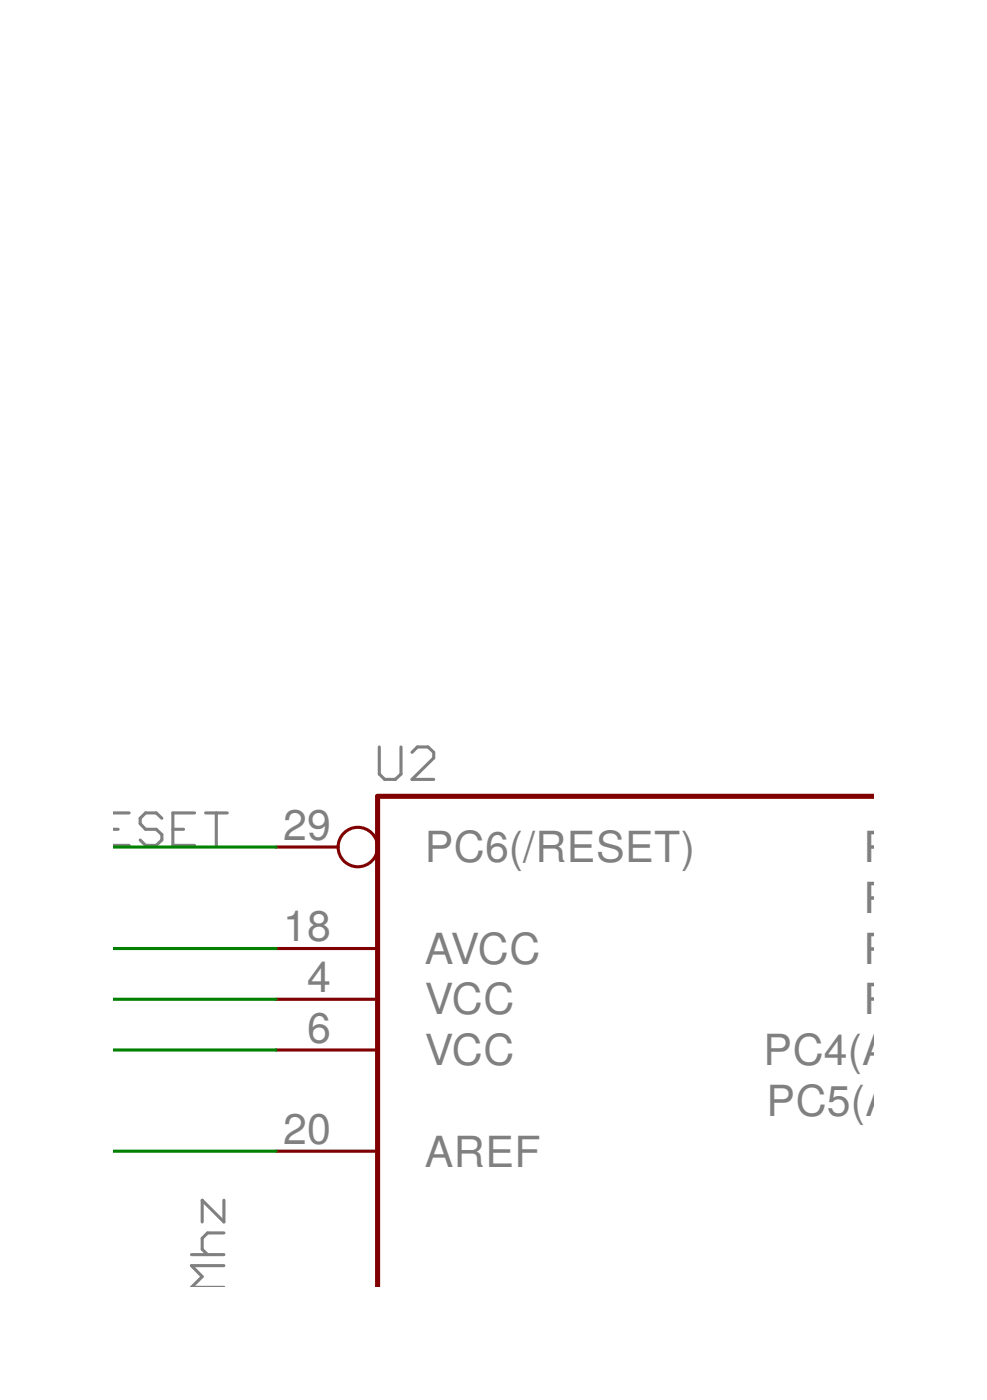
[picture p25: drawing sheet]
<svg xmlns="http://www.w3.org/2000/svg" width="74mm" height="105mm" viewBox="0 0 74 105" stroke-linecap="round" stroke-linejoin="round" font-family="sans-serif">
<defs><g id="words">
<g font-size="3.2" fill="#808080">
<text x="21.3" y="63.1">29</text>
<text x="31.9" y="64.7">PC6(/RESET)</text>
<text x="64.8" y="64.7">PC0(AD</text>
<text x="21.3" y="70.7">18</text>
<text x="64.8" y="68.6">PC1(AD</text>
<text x="23" y="74.5">4</text>
<text x="31.9" y="76.2">VCC</text>
<text x="31.9" y="72.4">AVCC</text>
<text x="64.8" y="76.2">PC3(AD</text>
<text x="64.8" y="72.4">PC2(AD</text>
<text x="23" y="78.3">6</text>
<text x="31.9" y="80">VCC</text>
<text x="57.3" y="80">PC4(ADC4/S</text>
<text x="57.5" y="83.8">PC5(ADC5/S</text>
<text x="21.3" y="85.9">20</text>
<text x="31.9" y="87.6">AREF</text>
</g>
</g></defs>
<g fill="none" stroke="#808080" stroke-width=".23">
<path d="M28.5 56.1v2l.4 .4h.8l.4-.4v-2M30.9 56.5l.4-.4h.8l.5 .4v.4l-1.7 1.6h1.7M8.5 61h1.2M8.5 63.5h1.2M8.5 62.3h.4M12.1 61.4l-.4-.4h-.8l-.4 .4v.4l.4 .5h.8l.4 .4v.4l-.4 .4h-.8l-.4-.4M13 62.3h.8M14.6 61h-1.6v2.5h1.6M15.4 61h1.7M16.2 61v2.5M14.4 94.2h2.4M16.8 95h-2.4l.8 .9-.8 .8h2.4"/>
<path d="M16.8 92.6h-1.2l-.4 .4v.8l.4 .4M16.8 90.1v1.7l-1.6-1.7v1.7"/>
</g>
<path d="M65.6 59.8h-37.3v36.9" fill="none" stroke="#800000" stroke-width=".38"/>
<g fill="none" stroke="#800000" stroke-width=".23">
<path d="M20.7 75h7.6M20.7 78.8h7.6M20.7 71.2h7.6M20.7 63.6h4.7M20.7 86.4h7.6"/>
<circle cx="26.9" cy="63.6" r="1.48"/>
</g>
<path d="M8.5 63.6h12.2M8.5 71.2h12.2M8.5 75h12.2M8.5 78.8h12.2M8.5 86.4h12.2" fill="none" stroke="#008000" stroke-width=".23"/>
<use href="#words"/>
</svg>
